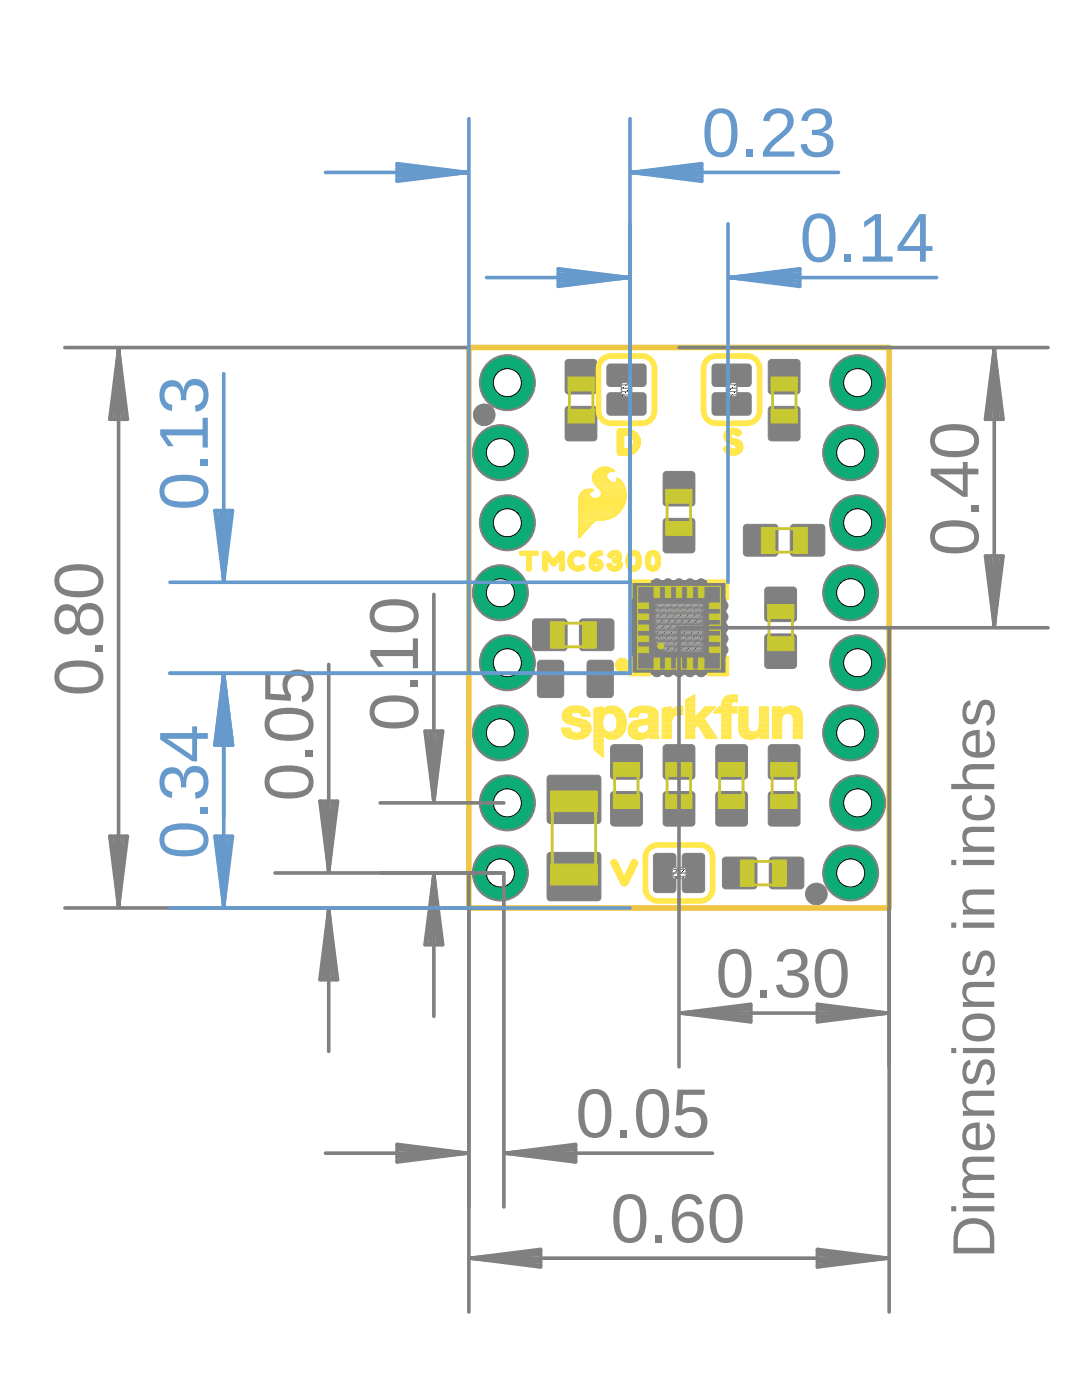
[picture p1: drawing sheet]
<svg xmlns="http://www.w3.org/2000/svg" width="216mm" height="279mm" viewBox="0 0 216 279" stroke-linecap="round" stroke-linejoin="round" font-family="sans-serif">
<defs><g id="words">
<g font-size="13.8" fill="#69c">
<text x="140" y="31.3">0.23</text>
<text x="159.6" y="52.2">0.14</text>
<text x="41.5" y="101.9" transform="rotate(-90 41.5 101.9)">0.13</text>
<text x="41.5" y="171.4" transform="rotate(-90 41.5 171.4)">0.34</text>
</g>
<g font-size="13.8" fill="#808080">
<text x="195.2" y="111" transform="rotate(-90 195.2 111)">0.40</text>
<text x="20.5" y="138.9" transform="rotate(-90 20.5 138.9)">0.80</text>
<text x="83.4" y="145.9" transform="rotate(-90 83.4 145.9)">0.10</text>
<text x="62.4" y="159.9" transform="rotate(-90 62.4 159.9)">0.05</text>
<text x="142.8" y="199">0.30</text>
<text x="114.9" y="227">0.05</text>
<text x="121.8" y="247.9">0.60</text>
</g>
<text font-size="11.9" fill="#808080" x="198.4" y="251.1" transform="rotate(-90 198.4 251.1)">Dimensions in inches</text>
</g></defs>
<g fill="#808080" stroke="#808080" stroke-width=".2">
<path d="M136.3 170.5l.5-.2h3.1a.68 .68 0 0 1 .7 .7v6.5a.68 .68 0 0 1-.7 .6h-3.1a.68 .68 0 0 1-.7-.6v-6.5z" fill-rule="evenodd"/>
<path d="M130.6 170.5l.5-.2h3.1a.68 .68 0 0 1 .7 .7v6.5a.68 .68 0 0 1-.7 .6h-3.1a.68 .68 0 0 1-.7-.6v-6.5z" fill-rule="evenodd"/>
<path d="M153.7 171.3l.5-.3h5.5a.69 .69 0 0 1 .7 .7v5a.69 .69 0 0 1-.7 .7h-5.5a.69 .69 0 0 1-.7-.7v-5z" fill-rule="evenodd"/>
<path d="M144.3 171.3l.5-.3h5.6a.69 .69 0 0 1 .6 .7v5a.69 .69 0 0 1-.6 .7h-5.6a.69 .69 0 0 1-.7-.7v-5z" fill-rule="evenodd"/>
<path d="M121.3 72.8l.5-.2h6.5a.68 .68 0 0 1 .6 .7v3.1a.68 .68 0 0 1-.6 .7h-6.5a.68 .68 0 0 1-.7-.7v-3.1z" fill-rule="evenodd"/>
<path d="M121.3 78.6l.5-.2h6.5a.68 .68 0 0 1 .6 .7v3.1a.68 .68 0 0 1-.6 .7h-6.5a.68 .68 0 0 1-.7-.7v-3.1z" fill-rule="evenodd"/>
<path d="M152.8 117.4l.5-.2h4.9a.69 .69 0 0 1 .7 .6v5.6a.69 .69 0 0 1-.7 .7h-4.9a.69 .69 0 0 1-.7-.7v-5.6z" fill-rule="evenodd"/>
<path d="M152.8 126.7l.5-.2h4.9a.69 .69 0 0 1 .7 .7v5.5a.69 .69 0 0 1-.7 .7h-4.9a.69 .69 0 0 1-.7-.7v-5.5z" fill-rule="evenodd"/>
<path d="M143 158.2l.5-.2h5a.69 .69 0 0 1 .7 .7v5.5a.69 .69 0 0 1-.7 .7h-5a.69 .69 0 0 1-.7-.7v-5.5z" fill-rule="evenodd"/>
<path d="M143 148.8l.5-.2h5a.69 .69 0 0 1 .7 .7v5.5a.69 .69 0 0 1-.7 .7h-5a.69 .69 0 0 1-.7-.7v-5.5z" fill-rule="evenodd"/>
<path d="M157.9 104.9l.5-.3h5.5a.69 .69 0 0 1 .7 .7v5a.69 .69 0 0 1-.7 .7h-5.5a.69 .69 0 0 1-.7-.7v-5z" fill-rule="evenodd"/>
<path d="M148.5 104.9l.5-.3h5.5a.69 .69 0 0 1 .7 .7v5a.69 .69 0 0 1-.7 .7h-5.5a.69 .69 0 0 1-.7-.7v-5z" fill-rule="evenodd"/>
<path d="M132.5 158.2l.5-.2h5a.69 .69 0 0 1 .7 .7v5.5a.69 .69 0 0 1-.7 .7h-5a.69 .69 0 0 1-.7-.7v-5.5z" fill-rule="evenodd"/>
<path d="M132.5 148.8l.5-.2h5a.69 .69 0 0 1 .7 .7v5.5a.69 .69 0 0 1-.7 .7h-5a.69 .69 0 0 1-.7-.7v-5.5z" fill-rule="evenodd"/>
<path d="M153.5 158.2l.5-.2h4.9a.69 .69 0 0 1 .7 .7v5.5a.69 .69 0 0 1-.7 .7h-4.9a.69 .69 0 0 1-.7-.7v-5.5z" fill-rule="evenodd"/>
<path d="M153.5 148.8l.5-.2h4.9a.69 .69 0 0 1 .7 .7v5.5a.69 .69 0 0 1-.7 .7h-4.9a.69 .69 0 0 1-.7-.7v-5.5z" fill-rule="evenodd"/>
<path d="M122 158.2l.5-.2h5a.69 .69 0 0 1 .7 .7v5.5a.69 .69 0 0 1-.7 .7h-5a.69 .69 0 0 1-.7-.7v-5.5z" fill-rule="evenodd"/>
<path d="M122 148.8l.5-.2h5a.69 .69 0 0 1 .7 .7v5.5a.69 .69 0 0 1-.7 .7h-5a.69 .69 0 0 1-.7-.7v-5.5z" fill-rule="evenodd"/>
<path d="M117.3 132l.5-.2h3.9a.71 .71 0 0 1 .7 .7v6a.71 .71 0 0 1-.7 .7h-3.9a.71 .71 0 0 1-.7-.7v-6z" fill-rule="evenodd"/>
<path d="M107.4 132l.5-.2h3.9a.71 .71 0 0 1 .7 .7v6a.71 .71 0 0 1-.7 .7h-3.9a.71 .71 0 0 1-.7-.7v-6z" fill-rule="evenodd"/>
<path d="M115.8 123.7l.5-.2h5.5a.69 .69 0 0 1 .7 .7v5a.69 .69 0 0 1-.7 .7h-5.5a.69 .69 0 0 1-.7-.7v-5z" fill-rule="evenodd"/>
<path d="M106.5 123.7l.4-.2h5.6a.69 .69 0 0 1 .7 .7v5a.69 .69 0 0 1-.7 .7h-5.6a.69 .69 0 0 1-.6-.7v-5z" fill-rule="evenodd"/>
<path d="M132.5 103.6l.5-.2h5a.69 .69 0 0 1 .7 .7v5.6a.69 .69 0 0 1-.7 .6h-5a.69 .69 0 0 1-.7-.6v-5.6z" fill-rule="evenodd"/>
<path d="M132.5 94.3l.5-.2h5a.69 .69 0 0 1 .7 .7v5.5a.69 .69 0 0 1-.7 .7h-5a.69 .69 0 0 1-.7-.7v-5.5z" fill-rule="evenodd"/>
<path d="M142.3 72.8l.4-.2h6.5a.68 .68 0 0 1 .7 .7v3.1a.68 .68 0 0 1-.7 .7h-6.5a.68 .68 0 0 1-.6-.7v-3.1z" fill-rule="evenodd"/>
<path d="M142.3 78.6l.4-.2h6.5a.68 .68 0 0 1 .7 .7v3.1a.68 .68 0 0 1-.7 .7h-6.5a.68 .68 0 0 1-.6-.7v-3.1z" fill-rule="evenodd"/>
<path d="M153.5 71.9l.5-.2h4.9a.69 .69 0 0 1 .7 .7v5.5a.69 .69 0 0 1-.7 .7h-4.9a.69 .69 0 0 1-.7-.7v-5.5z" fill-rule="evenodd"/>
<path d="M153.5 81.3l.5-.2h4.9a.69 .69 0 0 1 .7 .7v5.5a.69 .69 0 0 1-.7 .7h-4.9a.69 .69 0 0 1-.7-.7v-5.5z" fill-rule="evenodd"/>
<path d="M109.3 170.3l.5-.2h9.5a.66 .66 0 0 1 .6 .7v8.3a.66 .66 0 0 1-.6 .7h-9.5a.66 .66 0 0 1-.6-.7v-8.3z" fill-rule="evenodd"/>
<path d="M109.3 154.9l.5-.2h9.5a.66 .66 0 0 1 .6 .7v8.3a.66 .66 0 0 1-.6 .7h-9.5a.66 .66 0 0 1-.6-.7v-8.3z" fill-rule="evenodd"/>
<path d="M113 71.9l.5-.2h4.9a.69 .69 0 0 1 .7 .7v5.5a.69 .69 0 0 1-.7 .7h-4.9a.69 .69 0 0 1-.7-.7v-5.5z" fill-rule="evenodd"/>
<path d="M113 81.3l.5-.2h4.9a.69 .69 0 0 1 .7 .7v5.5a.69 .69 0 0 1-.7 .7h-4.9a.69 .69 0 0 1-.7-.7v-5.5z" fill-rule="evenodd"/>
<path d="M126 124.6l.7-.3h2.2a.97 .97 0 0 1 1 1 .97 .97 0 0 1-1 1h-2.2a.98 .98 0 0 1-.9-.6 .98 .98 0 0 1 .2-1.1z" fill-rule="evenodd"/>
<path d="M126 129l.7-.3h2.2a.97 .97 0 0 1 1 1 .97 .97 0 0 1-1 1h-2.2a.98 .98 0 0 1-.9-.6 .98 .98 0 0 1 .2-1.1z" fill-rule="evenodd"/>
<path d="M126 120.2l.7-.3h2.2a.97 .97 0 0 1 1 1 .97 .97 0 0 1-1 1h-2.2a.98 .98 0 0 1-.9-.7 .98 .98 0 0 1 .2-1z" fill-rule="evenodd"/>
<path d="M126 126.8l.7-.3h2.2a.97 .97 0 0 1 1 1 .97 .97 0 0 1-1 1h-2.2a.98 .98 0 0 1-.9-.6 .98 .98 0 0 1 .2-1.1z" fill-rule="evenodd"/>
<path d="M126 122.4l.7-.3h2.2a.97 .97 0 0 1 1 1 .97 .97 0 0 1-1 1h-2.2a.98 .98 0 0 1-.9-.7 .98 .98 0 0 1 .2-1z" fill-rule="evenodd"/>
<path d="M134.8 131.2a.98 .98 0 0 1 1.1-.2 .98 .98 0 0 1 .6 .9v2.2a.97 .97 0 0 1-1 1 .97 .97 0 0 1-1-1v-2.2z" fill-rule="evenodd"/>
<path d="M139.2 131.2a.98 .98 0 0 1 1.1-.2 .98 .98 0 0 1 .6 .9v2.2a.97 .97 0 0 1-1 1 .97 .97 0 0 1-1-1v-2.2z" fill-rule="evenodd"/>
<path d="M130.4 131.2a.98 .98 0 0 1 1.1-.2 .98 .98 0 0 1 .6 .9v2.2a.97 .97 0 0 1-1 1 .97 .97 0 0 1-1-1v-2.2z" fill-rule="evenodd"/>
<path d="M137 131.2a.98 .98 0 0 1 1.1-.2 .98 .98 0 0 1 .6 .9v2.2a.97 .97 0 0 1-1 1 .97 .97 0 0 1-1-1v-2.2z" fill-rule="evenodd"/>
<path d="M132.6 131.2a.98 .98 0 0 1 1.1-.2 .98 .98 0 0 1 .6 .9v2.2a.97 .97 0 0 1-1 1 .97 .97 0 0 1-1-1v-2.2z" fill-rule="evenodd"/>
<path d="M134.8 115.8a.98 .98 0 0 1 1.1-.2 .98 .98 0 0 1 .6 .9v2.2a.97 .97 0 0 1-1 1 .97 .97 0 0 1-1-1v-2.2z" fill-rule="evenodd"/>
<path d="M130.4 115.8a.98 .98 0 0 1 1.1-.2 .98 .98 0 0 1 .6 .9v2.2a.97 .97 0 0 1-1 1 .97 .97 0 0 1-1-1v-2.2z" fill-rule="evenodd"/>
<path d="M139.2 115.8a.98 .98 0 0 1 1.1-.2 .98 .98 0 0 1 .6 .9v2.2a.97 .97 0 0 1-1 1 .97 .97 0 0 1-1-1v-2.2z" fill-rule="evenodd"/>
<path d="M132.6 115.8a.98 .98 0 0 1 1.1-.2 .98 .98 0 0 1 .6 .9v2.2a.97 .97 0 0 1-1 1 .97 .97 0 0 1-1-1v-2.2z" fill-rule="evenodd"/>
<path d="M137 115.8a.98 .98 0 0 1 1.1-.2 .98 .98 0 0 1 .6 .9v2.2a.97 .97 0 0 1-1 1 .97 .97 0 0 1-1-1v-2.2z" fill-rule="evenodd"/>
<path d="M141.4 124.6l.7-.3h2.2a.97 .97 0 0 1 1 1 .97 .97 0 0 1-1 1h-2.2a.98 .98 0 0 1-.9-.6 .98 .98 0 0 1 .2-1.1z" fill-rule="evenodd"/>
<path d="M141.4 120.2l.7-.3h2.2a.97 .97 0 0 1 1 1 .97 .97 0 0 1-1 1h-2.2a.98 .98 0 0 1-.9-.7 .98 .98 0 0 1 .2-1z" fill-rule="evenodd"/>
<path d="M141.4 129l.7-.3h2.2a.97 .97 0 0 1 1 1 .97 .97 0 0 1-1 1h-2.2a.98 .98 0 0 1-.9-.6 .98 .98 0 0 1 .2-1.1z" fill-rule="evenodd"/>
<path d="M141.4 122.4l.7-.3h2.2a.97 .97 0 0 1 1 1 .97 .97 0 0 1-1 1h-2.2a.98 .98 0 0 1-.9-.7 .98 .98 0 0 1 .2-1z" fill-rule="evenodd"/>
<path d="M141.4 126.8l.7-.3h2.2a.97 .97 0 0 1 1 1 .97 .97 0 0 1-1 1h-2.2a.98 .98 0 0 1-.9-.6 .98 .98 0 0 1 .2-1.1z" fill-rule="evenodd"/>
<circle cx="96.6" cy="82.8" r="2.16"/>
<circle cx="162.9" cy="178.4" r="2.16"/>
<circle cx="169.7" cy="174.2" r="5.6"/>
<circle cx="171.1" cy="160.2" r="5.6"/>
<circle cx="169.7" cy="146.3" r="5.6"/>
<circle cx="171.1" cy="132.3" r="5.6"/>
<circle cx="169.7" cy="118.3" r="5.6"/>
<circle cx="171.1" cy="104.3" r="5.6"/>
<circle cx="169.7" cy="90.3" r="5.6"/>
<circle cx="171.1" cy="76.4" r="5.6"/>
<circle cx="101.2" cy="76.4" r="5.6"/>
<circle cx="99.8" cy="90.3" r="5.6"/>
<circle cx="101.2" cy="104.3" r="5.6"/>
<circle cx="99.8" cy="118.3" r="5.6"/>
<circle cx="101.2" cy="132.3" r="5.6"/>
<circle cx="99.8" cy="146.3" r="5.6"/>
<circle cx="101.2" cy="160.2" r="5.6"/>
<circle cx="99.8" cy="174.2" r="5.6"/>
</g>
<g fill="#808080" stroke="#808080" stroke-width=".2">
<path d="M134.2 174.7l.2-.1h2.2l.3 .4-.3 .3h-2.2l-.3-.3z"/>
<path d="M134.2 173.3l.3-.1 .3 .3v1.5l-.3 .3-.4-.3z"/>
<path d="M134.2 173.3l.2-.1h2.2l.3 .4-.3 .3h-2.2l-.3-.3z"/>
<path d="M136.3 173.3l.3-.1 .3 .3v1.5l-.3 .3-.4-.3z"/>
<path d="M134.2 174.3l.2-.1h2.2l.3 .4-.3 .3h-2.2l-.3-.3z"/>
<path d="M134.2 173.7l.2-.2h2.2l.3 .4-.3 .3h-2.2l-.3-.3z"/>
<path d="M125.4 76.5l.4-.1 .3 .2v2.3l-.3 .3-.4-.3z"/>
<path d="M124 78.6l.2-.1h1.6l.3 .4-.3 .3h-1.6l-.2-.3z"/>
<path d="M124 76.5l.4-.1 .3 .2v2.3l-.3 .3-.4-.3z"/>
<path d="M124 76.5l.2-.1h1.6l.3 .4-.3 .3h-1.6l-.2-.3z"/>
<path d="M124 78.3l.2-.2h1.6l.3 .4-.3 .3h-1.6l-.2-.3z"/>
<path d="M124 77.6l.2-.2h1.6l.3 .5-.3 .2h-1.6l-.2-.2z"/>
<path d="M124 76.9l.2-.1h1.6l.3 .4-.3 .3h-1.6l-.2-.3z"/>
<path d="M146.4 76.5l.4-.1 .2 .2v2.3l-.2 .3-.5-.3z"/>
<path d="M145 78.6l.2-.1h1.6l.2 .4-.2 .3h-1.6l-.3-.3z"/>
<path d="M145 76.5l.4-.1 .2 .2v2.3l-.2 .3-.5-.3z"/>
<path d="M145 76.5l.2-.1h1.6l.2 .4-.2 .3h-1.6l-.3-.3z"/>
<path d="M145 78.3l.2-.2h1.6l.2 .4-.2 .3h-1.6l-.3-.3z"/>
<path d="M145 77.6l.2-.2h1.6l.2 .5-.2 .2h-1.6l-.3-.2z"/>
<path d="M145 76.9l.2-.1h1.6l.2 .4-.2 .3h-1.6l-.3-.3z"/>
<path d="M126.1 115.9h18.7v18.6h-18.7z"/>
<path d="M130.7 128l.2-.1 2 2.1-.2 .1z"/>
<path d="M130.7 120.6h.3l-.1 7.6-.2-.1z"/>
<path d="M130.7 120.6l9.5-.1 .1 .2-9.5 .1z"/>
<path d="M140.1 120.5l.2 .1-.1 9.5-.2-.1z"/>
<path d="M132.6 129.9l7.6-.1 .1 .2-7.6 .1z"/>
<path d="M132.5 129.8l7.7-.1 .1 .2-7.7 .1z"/>
<path d="M132.3 129.5h7.9l.1 .2-8 .1z"/>
<path d="M132 129.3l8.2-.1 .1 .2-8.2 .1z"/>
<path d="M131.8 129.1l8.4-.1 .1 .2-8.5 .1z"/>
<path d="M131.5 128.8l8.7-.1 .1 .2-8.7 .1z"/>
<path d="M131.4 128.5h8.8l.1 .2-8.9 .1z"/>
<path d="M131 128.3l9.2-.1 .1 .2-9.2 .1z"/>
<path d="M130.8 128.1l9.4-.1 .1 .2-9.4 .1z"/>
<path d="M130.7 127.8h9.5l.1 .2h-9.5z"/>
<path d="M130.7 127.6l9.5-.1 .1 .2-9.5 .1z"/>
<path d="M130.7 127.4l9.5-.1 .1 .2-9.5 .1z"/>
<path d="M130.7 127.1l9.5-.1 .1 .2-9.5 .1z"/>
<path d="M130.7 126.9l9.5-.1 .1 .2-9.5 .1z"/>
<path d="M130.7 126.6h9.5l.1 .1-9.5 .1z"/>
<path d="M130.7 126.4l9.5-.1 .1 .2-9.5 .1z"/>
<path d="M130.7 126.2l9.5-.1 .1 .2h-9.5z"/>
<path d="M130.7 125.9l9.5-.1 .1 .2-9.5 .1z"/>
<path d="M130.7 125.7l9.5-.1 .1 .2-9.5 .1z"/>
<path d="M130.7 125.4l9.5-.1 .1 .2-9.5 .1z"/>
<path d="M130.7 125.2l9.5-.1 .1 .2-9.5 .1z"/>
<path d="M130.7 124.9l9.5-.1 .1 .2-9.5 .1z"/>
<path d="M130.7 124.7l9.5-.1 .1 .2-9.5 .1z"/>
<path d="M130.7 124.4h9.5l.1 .1-9.5 .1z"/>
<path d="M130.7 124.2l9.5-.1 .1 .2-9.5 .1z"/>
<path d="M130.7 124l9.5-.1 .1 .2h-9.5z"/>
<path d="M130.7 123.7l9.5-.1 .1 .2-9.5 .1z"/>
<path d="M130.7 123.5l9.5-.1 .1 .2-9.5 .1z"/>
<path d="M130.7 123.2l9.5-.1 .1 .2-9.5 .1z"/>
<path d="M130.7 123l9.5-.1 .1 .2-9.5 .1z"/>
<path d="M130.7 122.7h9.5l.1 .2h-9.5z"/>
<path d="M130.7 122.5l9.5-.1 .1 .2-9.5 .1z"/>
<path d="M130.7 122.3l9.5-.1 .1 .2h-9.5z"/>
<path d="M130.7 122l9.5-.1 .1 .2-9.5 .1z"/>
<path d="M130.7 121.8l9.5-.1 .1 .2-9.5 .1z"/>
<path d="M130.7 121.5l9.5-.1 .1 .2-9.5 .1z"/>
<path d="M130.7 121.3l9.5-.1 .1 .2-9.5 .1z"/>
<path d="M130.7 121l9.5-.1 .1 .2-9.5 .1z"/>
<path d="M130.7 120.8l9.5-.1 .1 .2-9.5 .1z"/>
</g>
<path d="M120.3 71.6l1.2-.5h6.6a2.47 2.47 0 0 1 2.5 2.5v8.4a2.54 2.54 0 0 1-2.5 2.5h-6.2a2.51 2.51 0 0 1-2.5-2.5v-8.4a2.55 2.55 0 0 1 .9-2zM141 71.9l.6-.5 .9-.3h6.6a2.5 2.5 0 0 1 2.5 2.5v8.4a2.54 2.54 0 0 1-2.5 2.5h-6.2a2.54 2.54 0 0 1-2.5-2.5v-8.4l.1-.9zM129.4 169.5l.3-.3a2.49 2.49 0 0 1 1.6-.6h8.4a2.47 2.47 0 0 1 2.5 2.5v6.2a2.54 2.54 0 0 1-2.5 2.5h-8.4a2.54 2.54 0 0 1-2.5-2.5v-6.2a2.47 2.47 0 0 1 .6-1.6z" fill="none" stroke="#ffe74c" stroke-width="1.1"/>
<g fill="none" stroke="#ffe74c" stroke-width=".2">
<path d="M123.2 86.1v4.1M123.2 90.2v.4M123.2 89.5h4.2M123.2 86.9h4.1M123.2 90.2h3.6M123.2 90.2h3.7M123.2 90.1h3.7M123.2 90h3.8M123.2 90h3.9M123.2 89.9h3.9M123.2 89.8h4M123.2 89.7h4"/>
<path d="M123.2 89.7h4.1M123.2 89.6h4.1M123.2 89.5h1.3M123.2 89.4l1.3 .1M123.2 89.4h1.3M123.2 89.3h1.3M123.2 89.3h1.2M123.2 89.2h1.2M123.2 89.1h1.2M123.2 89h1.2M123.2 88.9h1.2M123.2 88.8h1.2"/>
<path d="M123.2 88.7h1.2M123.2 88.6h1.2M123.2 88.5h1.2M123.2 88.4h1.2M123.2 88.3h1.2M123.2 88.2h1.2M123.2 88.1h1.2M123.2 88h1.2M123.2 87.9h1.2M123.2 87.8h1.2M123.2 87.7h1.2M123.2 87.6h1.2"/>
<path d="M123.2 87.5h1.2M123.2 87.4h1.2M123.2 87.3h1.2M123.2 87.2h1.2M123.2 87.1h1.2M123.2 87h1.2M123.2 86.9h1.4M123.2 86.8h4.1M123.2 86.7l4.1 .1M123.2 86.7h4M123.2 86.6h4M123.2 86.5l3.9 .1"/>
<path d="M123.2 86.5h3.9M123.2 86.5h3.8M123.2 86.4h3.8M123.2 86.3h3.7M123.2 86.2l3.7 .1M123.2 86.2h3.6M123.2 86.1h3.5M123.2 86.1h3.4M123.2 90.4h3.4M123.2 90.3h3.5M123.2 86l3.4 .1M123.2 86h3.3"/>
<path d="M123.2 86h3.2M123.2 90.5h3.1M123.2 90.5h3.2M123.2 90.4h3.3M123.2 85.9h3.1M123.2 85.8l3.1 .1M123.2 85.8v.3M123.2 90.6l.2 .2M123.2 90.6h3M123.2 85.8h2.9M123.2 85.8h2.8M123.3 90.6h2.8"/>
<path d="M123.3 90.7h2.7M123.3 85.7h2.6M123.3 90.7h2.6M123.4 90.8h2.3M123.4 85.7h2.2M124.4 89.3l.1 .3M124.4 87v2.3M124.5 87h-1.3M124.5 86.9l-1.3 .1M124.6 86.9l-.2 .1M125.4 86.9l.6 .3M125.4 86.9h2"/>
<path d="M125.5 86.9l1.9 .1M125.6 87h1.8M125.6 85.7l-2.1-.1-.3 .2M125.6 85.7l.4 .1M125.7 87l1.8 .1M125.8 89.5l-.2 .1 .4 1.1M125.8 87.1h1.7M125.8 89.4h1.6M125.9 87.1l1.6 .1M126 89.3h1.5M126 90.7l-.3 .1M126 87.2l.3 .3"/>
<path d="M126 85.8l.6 .3M126 87.2h1.6M126.1 89.2h1.5M126.1 87.3h1.5M126.1 89.1h1.5M126.2 87.4h1.4M126.2 89h1.4M126.2 87.5h1.5M126.3 87.5l.1 .4M126.3 88.9l-.5 .6M126.3 88.9h1.4M126.3 87.5h1.4"/>
<path d="M126.3 87.6h1.4M126.3 87.7h1.4M126.3 88.8h1.4M126.3 88.7h1.4M126.4 87.8h1.3M126.4 88.6h1.3M126.4 87.9l.1 .3M126.4 88.6l-.1 .3M126.4 88.5h1.3M126.4 87.9h1.3M126.4 88.4h1.3M126.4 88.3h1.3"/>
<path d="M126.4 88.1h1.3M126.4 88h1.3M126.5 88.2l-.1 .4M126.5 88.3h1.2M126.5 88.2h1.2M126.5 88.1h1.2M126.6 86.1l.6 .6M126.7 90.3l-.7 .4M127.2 89.8l-.5 .5M127.2 86.7l.2 .3M127.4 89.5h-1.7M127.4 89.5l-.2 .3"/>
<path d="M127.4 87l.2 .2M127.4 89.4l-1.6 .1M127.5 89.3l-1.6 .1M127.5 89.2l-1.5 .1M127.6 89.2h-1.6M127.6 89.1l-.2 .4M127.6 87.2l.1 .4M127.7 88.8l-.1 .3M127.7 87.6v1.2M127.7 88.8h-1.4M144.4 89.7h3.7M144.4 89.6h1.8"/>
<path d="M144.4 89.7l.2 .4M144.4 89.5h1.5M144.4 89.6h1.6M144.5 89.4l1.3 .1M144.5 89.9h3.6M144.5 89.4h1.2M144.5 87.1h1.3M144.5 87l1.3 .1M144.5 87h1.3M144.5 86.9l1.3 .1M144.5 86.9h1.3M144.5 87v.4"/>
<path d="M144.5 89.4l-.1 .3M144.5 87.2h1.4M144.5 87.2h1.3M144.5 87.4h1.6M144.5 87.3h1.5M144.5 87.3h1.4M144.5 86.7h1.5M144.5 86.7v.3M144.5 87.4l.1 .4M144.5 90h3.5M144.6 90h3.4M144.6 89.3h1"/>
<path d="M144.6 87.5l1.9 .1M144.6 87.5h1.7M144.6 89.3h.9M144.6 87.6h2.2M144.6 86.5h3.3M144.6 90.1l.2 .2M144.6 90.1h3.3M144.6 87.7h2.6M144.6 87.7h2.3M144.6 86.4h3.3M144.6 89.2h.9M144.6 87.8h2.6"/>
<path d="M144.6 86.3h3.3M144.6 86.3l-.1 .4M144.6 87.8l.3 .2M144.7 90.1h3.2M144.7 87.8h2.6M144.7 89.2h.7M144.7 86.3h3.2M144.7 90.2h3.2M144.7 89.1h.6M144.7 87.8l2.7 .1M144.7 86.2h3.2M144.7 86.1h3.2"/>
<path d="M144.8 90.2h3M144.8 87.9h2.7M144.8 87.9l2.8 .1M144.8 86.1h3M144.8 90.3h3M144.8 90.3l.7 .4M144.8 90.3h2.9M144.8 88h2.9M144.8 86h2.9M144.9 88l2.8 .1M144.9 86l-.3 .3M144.9 88l.9 .6"/>
<path d="M144.9 89h.3M144.9 86h2.8M144.9 88.1h2.9M145 90.4h2.6M145 85.9h2.6M145 88.1l2.8 .1M145.1 88.2h2.8M145.1 90.5h2.4M145.1 88.2l2.8 .1M145.1 85.8h2.4M145.1 85.8l-.2 .2M145.2 90.5h2.2"/>
<path d="M145.2 88.3h2.8M145.2 85.7h2.2M145.3 90.6h2M145.3 88.3h2.7M145.4 90.6h1.8M145.4 85.7h1.9M145.4 88.4h2.7M145.4 90.7h1.8M145.4 89.1l.3 .3M145.4 89.1h-.6l-.3 .3M145.5 85.6h1.7M145.5 85.6l-.4 .2"/>
<path d="M145.5 90.7h1.5M145.5 88.4h2.6M145.5 88.5h2.6M145.6 85.6h1.4M145.6 90.8h1.3M145.7 85.5h1.1M145.7 88.5h2.4M145.8 86.8l-1.3 .1M145.8 88.6h2.3M145.8 88.6l.7 .1M145.8 86.8h-1.3M145.9 87.2l.3 .3 .7 .1"/>
<path d="M145.9 86.7l-1.4 .1M145.9 86.7h-1.4M146 86.7l-.3 .2 .2 .3M146 88.6h2.1M146 85.5h.4M146.2 85.4l.8 .2M146.2 85.4l-.7 .2M146.2 85.4h.1M146.2 88.7h1.9M146.5 88.8h1.7M146.5 86.7h1.2M146.5 88.7l.3 .2"/>
<path d="M146.6 88.8h1.6M146.6 86.7h1.1M146.7 89.5h1.5M146.7 86.7h1M146.7 88.9h1.5M146.8 89.5h1.4M146.8 86.8h.8M146.8 88.9h1.4M146.8 88.9l.2 .3M146.9 89.4h1.3M146.9 88.9h1.3M146.9 89.3h1.3"/>
<path d="M146.9 89h1.3M146.9 89.1h1.3M146.9 87.6l.3 .2M146.9 86.9h.6M146.9 89.2h1.3M146.9 86.9h.5M147 85.6l.3 .1M147 89.2a.74 .74 0 0 1-1.3 .2M147.2 87.8l.9 .6M147.3 85.7l.3 .2M147.6 85.9l.3 .2M147.8 86.6h-3.3"/>
<path d="M147.8 86.5l-3.3 .1M147.8 90.2l-.2 .2a2.12 2.12 0 0 1-2.1 .3M147.8 86.5h-3.2M147.9 86.4l-.6 .6h-.3l-.7-.4-.3 .1M147.9 86.1v.3M148.1 89.9h-3.6M148.1 89.9l-.3 .3M148.1 88.4l.1 .3M148.1 89.8h-3.6M148.1 89.6h-1.6M148.2 89.6h-1.6M148.2 89.6l-.1 .3"/>
<path d="M148.2 88.7v.5M148.2 89.4l-1.4 .1M148.2 89.2v.4M103.7 110.3v.3M103.7 110.6l.1 .2h3.3l.2-.1M103.7 110.6h3.7M103.7 110.5h3.7M103.7 110.4h3.7M103.7 110.3h3.7M103.7 110.2h3.7M103.7 110.7h3.6M103.7 110.1h3.6"/>
<path d="M103.8 110.1l-.1 .2M103.8 110.1h3.5M103.9 110h3.3M104 110l-.2 .1M105 110.8l.1 .2v2.8M105 110.8h1.1M105 110.9h1M105.1 110.9h.9M105.1 113.8l.5 .2 .3-.1M105.1 113.8h.8M105.1 113.7h.8M105.1 113.6h.9"/>
<path d="M105.1 113.5h.9M105.1 113.4h.9M105.1 113.3h.9M105.1 113.2h.9M105.1 113.1h.9M105.1 113h.9M105.1 112.9h.9M105.1 112.8h.9M105.1 112.7h.9M105.1 112.6h.9M105.1 112.5h.9M105.1 112.4h.9"/>
<path d="M105.1 112.3h.9M105.1 112.2h.9M105.1 112.1h.9M105.1 112h.9M105.1 111.9h.9M105.1 111.8h.9M105.1 111.7h.9M105.1 111.6h.9M105.1 111.5h.9M105.1 111.4h.9M105.1 111.3h.9M105.1 111.2h.9"/>
<path d="M105.1 111.1h.9M105.1 111h.9M105.2 113.8h.7M105.2 113.9h.7M105.3 113.9h.5M105.5 114h.1M106 113.7l-.1 .2M106 113.7h-.9M106.2 110.8h-.2v2.9M107.1 110l.2 .1M107.3 110.1l.1 .3M107.4 110.4l-.1 .3"/>
<path d="M107.4 110.4l-3.7 .1M108.3 110.8h1.4M108.3 113.5h1M108.3 113.4h1M108.3 113.3h1M108.3 113.2h1M108.3 113.1h1M108.3 113h1M108.3 112.9h1M108.3 112.8h1M108.3 112.7h1M108.3 112.6h1"/>
<path d="M108.3 112.5h1M108.3 112.4h1M108.3 112.3h1M108.3 112.2h1M108.3 112.1h1M108.3 112h1M108.3 111.9h1M108.3 111.8h1M108.3 111.7h4.3M108.3 111.6l2 .1M108.3 111.6h2M108.3 111.5h2"/>
<path d="M108.3 111.5h1.9M108.3 111.4l1.9 .1M108.3 111.4h1.9M108.3 111.4h1.8M108.3 111.3h1.8M108.3 111.2h1.7M108.3 111.1h1.7M108.3 111.1h1.6M108.3 111h1.6M108.3 110.9l1.5 .1M108.3 110.9h1.5M108.3 110.7l1.4 .1"/>
<path d="M108.3 110.7h1.3M108.3 110.6l1.3 .1M108.3 110.6h1.3M108.3 110.5l1.2 .1M108.3 110.5h1.2M108.3 110.4l1.2 .1M108.3 110.4h1.1M108.3 110.4v3.1M108.3 113.5l.1 .3M108.4 113.6h.9M108.4 110.4h1M108.4 113.7h.8"/>
<path d="M108.4 110.3h.9M108.4 113.8h.8M108.4 113.8l.2 .1h.6M108.4 110.2h.9M108.4 110.1h.8M108.4 110.1l-.1 .3M108.5 110.1h.6M108.5 113.9h.7M108.5 113.9h.6M108.6 110h.4M108.6 110l-.2 .1M108.7 114h.2"/>
<path d="M108.9 110l.3 .1M109.2 110.1l1.2 1.6 .9-1M109.3 113.7h-.9M109.3 113.7l-.1 .2M109.3 111.8h2.2M109.3 111.8v1.9M109.3 111.8l.8 1M109.4 111.9h2.1M109.4 111.9h2M109.5 112h1.9M109.6 112.1h1.7M109.6 112.2h1.7"/>
<path d="M109.7 112.2h1.5M109.7 112.3h1.5M109.7 112.3h1.4M109.8 112.4h1.3M109.9 112.5h1.1M109.9 112.6h1.1M110 112.6h.9M110 112.7h.9M110 112.7h.8M110.1 112.8h.7M110.1 112.8l.2 .1M110.2 112.9h.5"/>
<path d="M110.4 111.7h2.2M110.5 111.6h2.1M110.6 111.5h2M110.7 111.5h1.9M110.7 111.4h1.9M110.8 111.4h1.8M110.8 111.3h1.8M110.8 112.8l-.5 .1M110.8 112.8l.8-1.1v2M110.8 111.2h1.8M110.9 111.2h1.7M110.9 111.1h1.7"/>
<path d="M111 111.1h1.6M111 111h1.6M111.1 111h1.5M111.1 110.9h1.5M111.2 110.8h1.4M111.3 110.7h1.3M111.4 110.6h1.2M111.4 110.5h1.2M111.5 110.5h1.1M111.5 110.4h1.1M111.6 110.4h1M111.6 110.3h.9"/>
<path d="M111.6 113.7h.9M111.6 113.6h1M111.6 113.5h1M111.6 113.4h1M111.6 113.3h1M111.6 113.2h1M111.6 113.1h1M111.6 113h1M111.6 112.9h1M111.6 112.8h1M111.6 112.7h1M111.6 112.6h1"/>
<path d="M111.6 112.5h1M111.6 112.4h1M111.6 112.3h1M111.6 112.2h1M111.6 112.1h1M111.6 112h1M111.6 111.9h1M111.6 111.8h1M111.6 113.7l.1 .2M111.7 110.3h.8M111.7 113.7h.8M111.7 110.2h.8"/>
<path d="M111.7 113.8h.8M111.7 110.1h.8M111.7 110.1l-.4 .6M111.7 113.9h.3M111.8 113.9h.6M111.8 110.1h.6M111.9 113.9h.5M112 110h.4M112 110l-.3 .1M112.4 110l.1 .2M112.5 113.8l-.2 .1M112.5 110.2l.1 .2"/>
<path d="M112.6 111.7h-4.3M112.6 113.6l-.1 .2M112.6 110.4v3.2M113.3 112.1h1M113.3 112h1M113.3 111.9h1M113.3 111.8h1M113.3 111.7h1M113.3 111.7v.4M113.3 112.1l.1 .2M113.4 112.2h.9M113.4 112.3h1"/>
<path d="M113.4 111.5h1M113.4 111.5l-.1 .2M113.4 112.3l.1 .3M113.4 112.4l1 .1M113.4 112.4h1M113.4 112.6h1.1M113.4 112.5h1.1M113.4 112.5h1M113.4 111.4h1M113.5 111.2h1M113.5 111.2l-.1 .3M113.5 112.6l.1 .2"/>
<path d="M113.5 112.7h1.1M113.5 112.6h1.1M113.5 112.7l1.1 .1M113.5 112.8l1.3 .1M113.5 112.8h1.2M113.6 111h1.3M113.6 111l-.1 .2M113.6 112.8l.1 .3M113.6 112.9h1.2M113.6 112.9h1.4M113.6 113h3M113.6 113l3 .1"/>
<path d="M113.6 110.8h3M113.7 113.1l3 .1M113.7 113.1h2.9M113.7 113.1l.1 .2M113.7 110.8h2.9M113.7 113.2h3M113.8 110.7h2.9M113.8 113.3h2.9M113.8 110.6h2.9M113.8 113.3l.5 .4M113.9 113.4h2.8M113.9 110.6h2.8"/>
<path d="M113.9 110.5l-.3 .5M113.9 110.5h2.8M114 110.5h2.7M114 113.4h2.6M114 113.5h2.6M114 110.4h2.6M114.1 113.5h2.5M114.1 110.4h2.4M114.1 110.4l-.2 .1M114.2 113.6h2.3M114.2 110.3h2.3M114.3 110.3h2.1"/>
<path d="M114.3 113.7h2.1M114.3 112v.2M114.3 113.7l.5 .2M114.3 110.2h2.1M114.3 112.2l.1 .3M114.3 111.7v.3M114.4 111.6h-1M114.4 111.4l-.1 .3M114.4 111.4h-1M114.4 112.5l.2 .2M114.5 110.1h1.7M114.5 113.7h1.7"/>
<path d="M114.5 111.3h-1.1M114.6 113.8h1.6M114.6 111.2h-1.1M114.6 111.2l-.2 .2M114.6 112.7l.2 .2M114.6 111.1h-1.1M114.7 110h1.4M114.7 113.8h1.3M114.7 111.1h-1.2M114.8 110h1M114.8 113.9h1.1M114.8 111h-1.3"/>
<path d="M114.8 112.9l.3 .1M114.8 111l-.2 .2M114.8 113.9l.5 .1 .6-.1M114.9 110l-.8 .4M115 113.9h.7M115 110.9l-1.4 .1M115 110.9l-.2 .1M115.2 110h.8l.7 .5M115.2 114h.2M115.3 109.9h.3M115.6 110.9l.3 .1M115.7 110.9h.8"/>
<path d="M115.8 112.9h.7M115.8 111h.7M115.9 112.9h.6M115.9 111h.6M115.9 112.9l-.2 .1M116 111.1h.4M116.1 112.8h.3M116.1 111.1h.3M116.1 112.8h.3l.1 .1M116.1 112.7l-.2 .2M116.2 113.8l-.3 .1M116.4 113.7l-.2 .1"/>
<path d="M116.5 111l-.2 .2-.4-.2M116.5 112.9l.2 .3M116.6 110.9h-3M116.6 113.5l-.2 .2M116.7 110.7l-3 .1M116.7 110.7l-.2 .3M116.7 110.5v.2M116.7 113.2l-.1 .3M117.6 112.7h1M117.6 112.6h1M117.6 112.5h1M117.6 112.4h2.6"/>
<path d="M117.6 112.3h2.6M117.6 112.2h2.6M117.6 112.2h2.5M117.6 112.1h2.5M117.6 112l2.5 .1M117.6 112h2.4M117.6 112.1v.6M117.6 112.7v.2M117.6 112.8h1M117.6 111.9l2.4 .1M117.6 111.9h2.4M117.6 112.9h1"/>
<path d="M117.6 111.8l2.3 .1M117.6 111.8h2.2M117.6 113h1M117.6 111.7l2.2 .1M117.6 111.8v.3M117.6 112.9l.2 .3M117.7 113l.9 .1M117.7 111.7h1.9M117.7 111.6l1.8 .1M117.7 111.6h.9M117.7 113.1h1.1M117.7 111.5h1"/>
<path d="M117.7 111.5l-.1 .3M117.7 113.2h2.5M117.7 111.4h1.1M117.8 111.2h1.1M117.8 111.2l-.1 .3M117.8 113.2l.1 .2M117.8 113.3h2.3M117.8 113.4h2.3M117.9 113.4h2.1M117.9 113.4l.1 .3M117.9 113.5h2.1M117.9 111h1.4"/>
<path d="M118 113.6h1.9M118 110.8h2.1M118 113.7h1.8M118 110.8l-.2 .4M118 113.7l.2 .1M118.1 110.7h2M118.2 110.6h1.9M118.2 113.7h1.5M118.2 110.6l-.2 .2M118.2 113.8h1.5M118.2 113.8l.3 .1M118.3 110.5h1.9"/>
<path d="M118.3 113.8h1.3M118.4 110.4h1.8M118.4 110.4l-.2 .2M118.5 113.9h1M118.5 110.4h1.7M118.6 110.3h1.6M118.6 112.8v.3M118.6 112.6v.2M118.6 113.9h.8M118.6 111.6l.3 .8M118.6 113.1h.6M118.6 110.3l-.2 .1"/>
<path d="M118.7 110.2h1.5M118.7 112.5h-1.1M118.7 111.4l-1 .1M118.7 111.4h-1M118.8 111.6h.5M118.8 112.4l-1.2 .1M118.8 111.3h-1.1M118.9 110.1h1.2M118.9 112.4l.4 .2v.3M118.9 112.4l-.3 .2M118.9 111.2l-.3 .4M118.9 110.1l-.3 .2"/>
<path d="M118.9 111.6h-.3M118.9 114h.3M118.9 111.2h-1.1M119 112.4h1.2M119 111.1h-1.2M119.1 110h.9M119.1 113.1h1.1M119.1 111.1h-1.2M119.1 111.1l-.2 .1M119.2 112.5h1M119.2 111.6l.8 .3M119.2 113h1.1"/>
<path d="M119.2 111h-1.3M119.3 110h.6M119.3 112.9h1M119.3 112.6h1M119.3 112.8h1M119.3 112.7h1M119.3 112.9l-.1 .2M119.4 110l-.5 .1M119.5 110.9l-1.6 .1M119.6 110.9l-.5 .2M119.6 113.8l-.5 .2-.6-.1M119.7 110l.5 .2"/>
<path d="M119.8 113.7l-.2 .1M120 111.9l.1 .2M120 110.8h-2M120.1 110.7l-.1 .2h-2M120.1 110.7l-2.1 .1M120.1 112.1l.1 .3M120.1 110.6l-2 .1M120.2 113.2h-2.4M120.2 110.5l-2 .1M120.2 110.5l-.1 .2M120.2 110.2v.3M120.2 113.2l-.4 .5"/>
<path d="M120.2 113.1h-2.5M120.2 112.4l.1 .2M120.3 113l-1.1 .1M120.3 113l-.1 .2M120.3 112.6v.4M121.2 113h1.2M121.2 112.9h1.1M121.2 112.9h1M121.2 112.8h.9M121.2 112.7h.9M121.2 112.7v.2M121.2 112.9l.1 .3"/>
<path d="M121.2 113l2.9 .1M121.2 112.6h.8M121.2 113.1h2.8M121.2 113.1h2.9M121.2 112.5h.8M121.3 113.2h2.7M121.3 112.5h.6M121.3 112.5h.6l.1 .1M121.3 112.5l-.1 .2M121.3 113.2l.1 .2M121.3 113.3h2.6M121.3 110.8h2.7"/>
<path d="M121.3 110.9h1.1M121.3 110.7l2.7 .1M121.3 110.7h2.6M121.3 110.7v.2M121.3 110.9l.1 .3M121.3 111h1M121.4 113.4h2.5M121.4 110.6h2.5M121.4 113.4h2.4M121.4 111.2l.3 .2 .5-.2M121.4 111.2h.8M121.4 113.4l.2 .3"/>
<path d="M121.5 113.5h2.3M121.5 110.5h2.3M121.5 113.5h2.2M121.5 110.5l-.2 .2M121.5 111.2h.6M121.5 113.6h2.2M121.5 110.4h2.3M121.6 111.3h.4M121.6 113.6h2.1M121.6 113.7h2M121.6 110.4h2.1M121.6 113.7l.2 .1"/>
<path d="M121.6 110.3h2.1M121.7 110.3h1.9M121.7 110.3l-.2 .2M121.8 110.2h1.8M121.8 113.7h1.7M121.8 113.8h1.7M121.8 113.8l.8 .2 .6-.1M121.9 110.1h1.6M121.9 110.1l.5-.2h.9l.5 .6M121.9 110.1l-.2 .2M122 113.8h1.3M122 110h1.4"/>
<path d="M122 112.6l.2 .3M122.1 113.9h1.1M122.1 110h1.3M122.2 112.9l.2 .1M122.2 111.1h-.8M122.2 111.7l.1 .4M122.2 111.9h1.5M122.2 111.8h1.5M122.2 111.7h1.6M122.2 113.9h.9M122.2 112l1.7 .1M122.2 112h1.6"/>
<path d="M122.2 111.9l1.6 .1M122.3 112.1h1.7M122.3 112.1h1.6M122.3 112.1l.1 .2M122.3 111.5h1.6M122.3 111h-.9M122.3 112.2h1.7M122.3 109.9h1M122.3 111.5l-.1 .2M122.3 112.3h1.8M122.4 112.3h1.7M122.4 113h.6"/>
<path d="M122.5 111.4h1.5M122.5 110.9h-1.2M122.5 111.4l-.2 .1M122.5 114h.3M122.5 110.8l-.3 .4M122.8 111.4h1.2M122.8 111.4h-.3M122.9 111.3h1.1M122.9 110.8l.2 .2M122.9 110.9h1.1M122.9 112.3l.2 .2-.1 .5M123 112.4h1.1"/>
<path d="M123 110.9h1M123 112.9h1.1M123 112.4l1.1 .1M123 111h1M123.1 112.9h1M123.1 111.2h.9M123.1 111.1h.9M123.1 111h.9M123.1 111v.2M123.1 111.2l-.3 .2M123.1 112.5h1M123.1 112.8h1"/>
<path d="M123.1 112.7h1M123.1 112.6h1M123.5 113.8l-.3 .1M123.7 113.6l-.2 .2M123.7 111.9l.3 .2M123.7 111.7v.2M123.8 111.7h-1.6M123.8 111.6l-1.6 .1M123.8 113.4l-.1 .2M123.8 110.5l.2 .3M123.9 111.6h-1.6M123.9 111.6l-.2 .1"/>
<path d="M124 111.5h-1.7M124 111.4l-1.7 .1M124 110.8h-2.7M124 112.1l.1 .2M124 110.8v.2M124 113.2l-.2 .2M124 111.4l-.1 .2M124 111v.4M124.1 112.3v.3M124.1 113h-1.1M124.1 112.9l-.1 .3M124.1 112.6v.3"/>
<path d="M124.9 112.2h1M124.9 112.1h1M124.9 112h1M124.9 111.9h1M124.9 111.8h1M124.9 111.7h1M124.9 111.6h1M124.9 111.6v.6M124.9 112.2l.2 .6M125 112.3h1M125 111.6h.9M125 111.5h.9"/>
<path d="M125 112.4l1 .1M125 112.4h1M125 112.6h1M125 112.5h1M125 111.4h1M125 112.7h1M125 111.2h1M125.1 112.7l1 .1M125.1 112.8l1.1 .1M125.1 112.8h1M125.1 111h1M125.1 111.1l-.2 .5"/>
<path d="M125.1 112.8v.3M125.1 113h2.7M125.1 112.9h1.2M125.1 112.9h1.1M125.1 111h1.1M125.1 113.1l.2 .2M125.1 113.1h2.6M125.2 113.1h2.5M125.2 110.8h2.6M125.2 110.8l-.1 .3M125.2 113.2h2.5M125.2 110.7h2.5"/>
<path d="M125.2 113.3h2.5M125.3 110.6h2.4M125.3 113.3h2.3M125.3 113.3l.1 .3 .5 .2M125.3 110.5l2.3 .1M125.3 110.5h2.3M125.3 113.5h2.2M125.3 113.4h2.2M125.3 110.4l2.3 .1M125.4 113.5h2.1M125.4 110.4h2.2M125.4 110.4h2.1"/>
<path d="M125.4 110.4l-.2 .4M125.4 113.6h2M125.4 110.3h2.1M125.5 110.3h1.9M125.5 110.2h1.9M125.5 113.6h1.8M125.5 113.7h1.8M125.6 110.1h1.7M125.7 113.7h1.5M125.7 110.1h1.5M125.8 113.8h1.4M125.8 110h1.3"/>
<path d="M125.9 113.8h1.2M125.9 110h1.1M125.9 112.2l.1 .4M125.9 111.5v.7M126 111.4l-1 .1M126 111.4h-1M126 113.9h1M126 112.6l.3 .3M126 111.3h-1M126 113.9h.9M126 111.2l-.1 .3M126.1 111.1h-1"/>
<path d="M126.1 109.9h.8M126.2 110.9l-1.1 .1M126.3 114h.3M126.3 110.9h-1.2M126.3 109.9h.6M126.3 112.9l.1 .1M126.3 109.9l-.8 .3-.1 .2M126.3 110.8l-.3 .4M126.6 110.8l.3 .3M126.6 110.9h1.2M126.7 112.9l-.2 .1M126.7 110.9h1.1"/>
<path d="M126.8 112.9h1M126.8 111h1M126.9 112.8h.9M126.9 111.1h.9M126.9 112.8l-.2 .1M126.9 111.1v.3M126.9 109.9l.5 .3M126.9 112.7h.9M126.9 112.7h1M126.9 111.2h1M126.9 111.1h1M126.9 112.6h1"/>
<path d="M126.9 111.3h1M126.9 112.5h1M126.9 112.4h1M126.9 111.4l1 .1M126.9 111.4h1M126.9 111.4v1.1M126.9 112.5v.3M127 112.4h.9M127 112.3h.9M127 111.6h.9M127 111.5h.9M127 112.2h1"/>
<path d="M127 112.1h1M127 111.7h.9M127 112h1M127 111.9h1M127 111.8h1M127 111.8h.9M127.2 113.8l-.8 .2-.5-.2M127.4 110.2l.2 .2M127.6 110.4l.1 .2M127.6 113.4l-.4 .4M127.6 113.4h-2.3M127.7 113.2l-.1 .2"/>
<path d="M127.7 110.6l.1 .3M127.8 113l-2.7 .1M127.8 110.8h-2.6M127.8 112.9h-1.1M127.8 112.9l-.1 .3M127.8 110.9l.1 .3M127.9 112.7l-.1 .2M127.9 111.2v.3M127.9 111.2l-1 .2M127.9 111.2h.1M127.9 112.5h-1M127.9 112.3v.4"/>
<path d="M127.9 111.7l.1 .3M127.9 111.5v.2M128 112l-.1 .3M128.8 112.2h1M128.8 112.1h1M128.8 112h1M128.8 111.9h1M128.8 111.8h1M128.8 111.7h1M128.8 111.6h1M128.8 111.6v.6M128.8 112.2l.1 .6"/>
<path d="M128.8 112.3h1M128.8 111.5h1M128.8 112.4h1M128.8 111.4h1M128.9 112.6h.9M128.9 112.5h.9M128.9 111.4h.9M128.9 112.7h.9M128.9 111.2h.9M128.9 112.7h1M128.9 111.1h1M128.9 112.8l1 .1"/>
<path d="M128.9 112.8h1M128.9 111h1M128.9 111.1l-.1 .5M128.9 112.8l.1 .3M128.9 113h2.7M128.9 112.9h1.2M128.9 112.9h1.1M129 110.8h2.6M129 110.8l-.1 .3M129 113.1l.1 .2M129 113.1h2.6M129 110.7h2.6"/>
<path d="M129 113.2h2.5M129 113.2h2.6M129 110.7h2.5M129.1 113.3h2.4M129.1 110.6h2.4M129.1 110.6l-.1 .2M129.1 113.3l.6 .5M129.1 113.4h2.4M129.1 110.5h2.3M129.2 113.4h2.2M129.2 110.5h2.2M129.2 113.5h2.2"/>
<path d="M129.2 110.4h2.2M129.2 113.5h2.1M129.2 110.4h2.1M129.2 110.4l-.1 .2M129.3 113.6h2M129.3 110.3h2M129.3 110.3h1.9M129.3 110.2h1.9M129.3 113.6h1.9M129.3 110.2l-.1 .2M129.4 113.7h1.8M129.5 110.1h1.6"/>
<path d="M129.5 113.7h1.6M129.6 113.8h1.5M129.6 110h1.4M129.7 113.8h1.2M129.7 113.8l.5 .2 .6-.1M129.8 112.2v.4M129.8 111.8v.4M129.8 110h1.1M129.8 112.6l.3 .3M129.8 111.5v.3M129.8 113.9h1M129.8 111.3h-.9"/>
<path d="M129.9 111.2h-1M129.9 111.2l-.1 .3M129.9 111.1h-1M129.9 113.9h.8M129.9 111h-1M130 109.9h.8M130 110.9l-1.1 .1M130.1 112.9l.2 .1M130.1 114h.3M130.1 110.9h-1.2M130.1 109.9h.6M130.2 110.8l-.3 .4"/>
<path d="M130.4 110.8l.3 .3M130.5 110.9h1.1M130.6 110.9l1 .1M130.6 112.9h1.1M130.6 111h1M130.6 111h1.1M130.7 112.8h1M130.7 111.1h1M130.7 112.8l-.4 .2M130.7 111.1l.1 .3M130.7 112.7h1M130.7 112.6h1"/>
<path d="M130.7 109.9l.7 .5M130.7 109.9h-.3l-1.1 .3M130.7 111.3h1M130.7 111.2h1M130.8 112.5h.9M130.8 112.4h1M130.8 111.4l1 .1M130.8 111.4h1M130.8 111.4l.1 .3M130.8 112.5l-.1 .3M130.8 112.3h1M130.8 111.6h1"/>
<path d="M130.8 111.5h1M130.8 112.2h1M130.8 112.1h1M130.8 111.7h1M130.9 112.1h.9M130.9 112h.9M130.9 111.9h.9M130.9 111.8h.9M130.9 111.7v.4M130.9 112.1l-.1 .4M131.1 113.8l-.3 .1M131.4 110.4l.1 .2"/>
<path d="M131.4 113.4l-.3 .4M131.5 110.6l.2 .6M131.6 113l-2.6 .1M131.7 112.9h-1.1M131.7 111.2h-1M131.7 112.7l-.3 .7M131.7 111.2l.1 .3M131.7 111.2l-.9 .2M131.7 111.2h.1M131.8 112.5h-1M131.8 112.3l-.1 .4M131.8 111.5v.8"/>
<path d="M121.9 172.1l.1 .3M121.9 172.1h1.4M121.9 172.1h1.3M121.9 172h1.3M121.9 172.2h1.4M121.9 172.3h1.4M121.9 172h1.2M122 172.3h1.3M122 172.4l2 4M122 172.4h1.4M122 171.9h1.1M122 172.5h1.4"/>
<path d="M122 171.8h1M122.1 172.6h1.3M122.1 171.8h.9M122.1 172.7h1.4M122.1 172.6h1.4M122.2 172.8h1.3M122.2 171.7h.8M122.2 172.9h1.4M122.3 173h1.3M122.3 171.7h.6M122.3 173.1h1.4M122.3 173.1l1.4 .1"/>
<path d="M122.3 171.6h.6M122.4 173.2h1.3M122.4 173.2l1.3 .1M122.4 173.3h1.4M122.4 173.3l1.4 .1M122.4 171.6h.4M122.5 173.4h1.3M122.5 173.4l1.3 .1M122.5 173.5h1.3M122.5 173.5h1.4M122.6 173.6h1.3M122.6 173.6l1.3 .1"/>
<path d="M122.6 173.7h1.3M122.6 173.7h1.4M122.7 173.8h1.3M122.7 173.9h1.3M122.8 174h1.3M122.8 174.1h1.3M122.8 174.1l1.3 .1M122.9 174.2h1.2M122.9 174.2h1.3M122.9 174.3h1.3M122.9 174.3l1.3 .1M123 174.4h1.2"/>
<path d="M123 174.5h1.3M123.1 174.6h1.2M123.1 174.7h1.3M123.1 174.8h1.3M123.2 172l-.5-.5-.7 .3-.1 .3M123.2 174.8h1.2M123.2 174.9h1.2M123.2 174.9l1.3 .1M123.3 175h2.6M123.3 175.2h2.6M123.4 175.3h2.4M123.5 175.4h2.2"/>
<path d="M123.5 175.5h2.2M123.5 175.6h2.1M123.6 175.7h2M123.7 175.8h1.8M123.7 175.9h1.8M123.7 176h1.8M123.8 176h1.6M123.8 176.1h1.6M123.8 176.2h1.5M123.9 176.2h1.4M123.9 176.3h1.4M124 176.4h1.2"/>
<path d="M124 176.4l.2 .3M124 176.5h1.2M124.1 176.5h1M124.1 176.6h1M124.1 176.6h.9M124.2 176.7h.6M124.2 176.7h.7M124.4 176.8h.3M124.6 174.8h1.4M124.7 174.7h1.3M124.7 174.7h1.4M124.8 174.6h1.3"/>
<path d="M124.8 174.4h1.4M124.9 174.3h1.4M124.9 174.2h1.4M125 174.1h1.4M125.1 174h1.3M125.1 176.5l-.3 .2M125.1 173.9h1.4M125.2 173.7h1.3M125.2 173.6h1.4M125.2 176.3l-1.3 .1M125.3 173.5h1.3M125.3 176.2l-.2 .3"/>
<path d="M125.3 173.3h1.4M125.4 173.3h1.3M125.4 176.1h-1.6M125.4 173.2h1.4M125.5 173h1.4M125.5 175.8h-1.8M125.6 172.9h1.3M125.6 175.6h-2M125.6 172.8h1.4M125.7 175.5h-2.2M125.7 172.6h1.4M125.7 172.5h1.4"/>
<path d="M125.8 172.5h1.3M125.8 175.3h-2.4M125.8 172.4h1.3M125.8 172.4h1.4M125.8 175.2l-2.4 .1M125.8 175.2h-2.4M125.8 172.3h1.4M125.9 175.1h-2.6M125.9 172.2h1.4M125.9 172.1h1.3M126 174.9l-1.4 .1M126 172h1.2"/>
<path d="M126 174.9h-1.4M126 174.8h-1.3M126 171.9h1.1M126.1 171.8h.9M126.1 174.6h-1.4M126.1 171.7h.9M126.2 171.7h.7M126.2 171.6l.3-.1 .6 .4M126.2 171.6l-1.6 3.4-1.4-3M126.2 174.5h-1.4M126.2 171.6h.6M126.2 174.4l-1.4 .1"/>
<path d="M126.2 174.3l-1.3 .1M126.3 174.2l-1.4 .1M126.3 174.1l-1.3 .1M126.3 171.6h.3M126.4 174h-1.4M126.5 173.9h-1.4M126.5 173.8h-1.4M126.6 173.7h-1.4M126.6 173.5h-1.4M126.7 173.4l-1.4 .1M126.7 173.4h-1.4M126.8 173.2l-1.4 .1"/>
<path d="M126.8 173.1l-1.4 .1M126.9 173.1h-1.4M126.9 173l-1.4 .1M126.9 173h-1.4M127 172.8l-1.4 .1M127 172.8h-1.4M127 172.7h-1.4M127.1 172.6l-1.8 3.6M127.1 171.9l.2 .3M127.3 172.2l-1.4 .1M127.3 172.2l-.2 .4"/>
</g>
<g fill="none" stroke="#ffe74c" stroke-width=".3">
<path d="M136.9 139.7l1.7-1v4.6l2.1-2.2h2l-2.3 2.3 2.6 3.9h-2.1l-1.7-2.8-.6 .7v2.1h-1.7zM136.9 139.8h1.7M137.1 139.6h1.5M137.5 139.3h1.1M138 139.1h.6M138.4 138.8h.2M144.2 139.8h2.9M144.4 139.6h2.7M144.4 139.6l-.3 .6v.9M144.4 139.6a2.7 2.7 0 0 1 2.7-.8v1.2h-.8l-.4 .3M144.6 139.3h2.5M144.8 139.1h2.3"/>
<path d="M145.5 138.8h1.6M112.1 145.5h1.7M112.2 145.8h1.7M112.2 143h2M112.3 146h1.7M112.3 142.8h1.7M112.3 143.3l.1 .4 .8 .6M112.3 143.3h2.4M112.3 142.5h1.7M112.4 146.3h2.1M112.4 143.5h3.4M112.4 142.3h1.7"/>
<path d="M112.5 142h5M112.5 146.5h5M112.6 143.8h4M112.6 141.8h4.7M112.7 146.7h4.6M112.8 144h4.4M112.9 141.6h4.1M113.1 147h3.9M113.2 144.3l1.5 .4a1.7 1.7 0 0 1 1.4 .7l.1 .4M113.2 144.3h4.3M113.2 141.3h3.5M113.6 147.3h2.9"/>
<path d="M113.8 141.1h2.3M113.9 145.8l-.2-.5h-1.6a1.85 1.85 0 0 0 .9 1.7M113.9 145.8a1.35 1.35 0 0 0 2.3 0M114 144.5h3.7M114.1 143l2.5 .8M114.7 142.1a.59 .59 0 0 0-.6 .2 .59 .59 0 0 0 0 .7M115 144.8h2.8M115.1 142.1l.6 .1 .3 .3M115.6 146.3h2M115.8 145h2.1M115.8 142.3h1.8M116 142.5l.1 .4h1.6a2.48 2.48 0 0 0-3.3-1.9 2.01 2.01 0 0 0-2.1 2.3"/>
<path d="M116 146h1.8M116 142.5h1.6M116.1 145.3h1.8M116.1 142.8h1.6M116.2 145.8h1.7M116.2 145.5h1.7M116.6 143.8a1.85 1.85 0 0 1 1.3 2 1.85 1.85 0 0 1-1.8 1.6 4.1 4.1 0 0 1-3.1-.4M118.6 142h5.7M118.6 147.5h1.7M118.6 147.3h1.7M118.6 147h1.7M118.6 146.7h1.7"/>
<path d="M118.6 146.5h5.6M118.6 146.3h5.8M118.6 146h2.4M118.6 145.8h2.1M118.6 145.5h1.9M118.6 145.3h1.8M118.6 145h1.7M118.6 144.8h1.6M118.6 144.5h1.6M118.6 144.3h1.6M118.6 144h1.6M118.6 143.8h1.6"/>
<path d="M118.6 143.5h1.7M118.6 143.3h1.8M118.6 143h1.8M118.6 142.8h2M118.6 142.5h2.2M118.6 142.3h2.7M118.6 141.8h1.6M118.6 141.6h1.6M118.6 149.5l.2 .2M118.6 149.5h1.7M118.6 149.2h1.7M118.6 149h1.7"/>
<path d="M118.6 148.7h1.7M118.6 148.5h1.7M118.6 148.3h1.7M118.6 148h1.7M118.6 147.7h1.7M118.8 149.7h1.5M119 141.3h1.2M119.1 150h1.2M119.4 150.2h.9M119.6 150.5h.7M119.9 150.7h.4M120.2 151h.1"/>
<path d="M120.3 141.8h3.8M120.5 146.7h3.5M120.5 141.6h3.3M120.5 146.8l-.2-.2v4.4l-1.5-1.3M120.5 146.8l.6 .5M120.7 147h3M120.8 141.3h2.7M121.1 147.3h2.2M121.3 141.1h1.6M121.3 141.1l-.7 .4-.4 .4v-.8l-1.6 .3v8.1M121.3 141.1a2.73 2.73 0 0 1 3.5 1.9M122.1 142.3h2.3"/>
<path d="M122.4 146h2.1M122.6 142.5h2M122.7 145.8h1.9M122.8 142.8h1.9M122.9 145.5h1.8M122.9 143h1.9M123 145.3h1.8M123 143.3h1.8M123 145.3l1.5 .7M123 145.3l-.6 .7M123.1 145h1.7M123.1 143.5h1.8"/>
<path d="M123.1 143.5a1.47 1.47 0 0 0-1.6-1.2 1.47 1.47 0 0 0-1.3 1.6 1.96 1.96 0 0 0 1.1 2.3l1.1-.2M123.1 143.5l.1 .7M123.1 144.8h1.7M123.1 143.8h1.8M123.2 144.5h1.7M123.2 144h1.7M123.2 144.3h1.7M123.2 144.2l-.2 1.1M123.2 144.2l1.7 .1M124.2 146.5a2.52 2.52 0 0 1-3.1 .8M124.5 146l-.3 .5M124.8 143l.1 1.3"/>
<path d="M124.9 144.3l-.1 1.2-.3 .5M125.4 145.8h1.7M125.4 146h1.8M125.4 145.5h1.7M125.5 145.3h1.6M125.5 146.3h2M125.5 145h1.8M125.6 146.5h5.7M125.6 144.8h2.1M125.6 142.8h1.7M125.7 142.5l-.1 .5h1.7a1.21 1.21 0 0 1 .9-.9 1.21 1.21 0 0 1 1.3 .5 .75 .75 0 0 1-.9 1M125.7 142.5h1.7"/>
<path d="M125.7 146.7h5.6M125.8 142.3h1.8M125.8 144.5h3.2M125.9 142h5.2M125.9 147h3.4M126 144.3h5.3M126.1 141.8h4.9M126.3 147.3h2.6M126.4 141.6h4.3M126.4 144a1.84 1.84 0 0 0-1 2.2 1.84 1.84 0 0 0 1.9 1.3M126.4 144h4.9M126.7 141.3h3.7"/>
<path d="M127.1 145.3v.5M127.1 145.8l.1 .2M127.2 147.5h.5M127.2 146l.3 .2M127.4 141.1h2.3M127.5 143.8h3.8M127.5 143.8l.3 .9M127.5 143.8l-1.1 .2M127.8 144.7l-.4 .2-.3 .4M128.6 143.6l-1.1 .2M128.6 143.6l.2 .9-1 .2M128.7 146.3h2.6"/>
<path d="M129 143.5h2.3M129 144.5l.5-.2v.8l-.2 .7M129.2 146h2.1M129.3 142.3h1.9M129.3 145.8a1.31 1.31 0 0 1-1.7 .5l-.1-.1M129.3 145.8h2M129.4 143.3h1.9M129.5 145.5h1.8M129.5 142.5h1.7M129.5 145.3h1.8M129.5 143h1.8M129.5 145h1.8"/>
<path d="M129.5 144.8h1.8M129.5 144.5h1.8M129.5 142.8h1.8M129.6 147h1.7M129.7 141.1a3.4 3.4 0 0 0-3.9 1.1l-.1 .3M129.7 141.1l.8 .3 .5 .4M129.7 147.3h1.7M131 141.8l.3 .9v4.1M131.3 146.8l.1 .5h-1.7l-.1-.6-.8 .6-1.1 .2M131.4 147v.1M131.4 147.2h.1M132.2 142h1.6"/>
<path d="M132.2 147.3h1.7M132.2 147h1.7M132.2 146.7h1.7M132.2 146.5h1.7M132.2 146.3h1.7M132.2 146h1.7M132.2 145.8h1.7M132.2 145.5h1.7M132.2 145.3h1.7M132.2 145h1.7M132.2 144.8h1.7M132.2 144.5h1.7"/>
<path d="M132.2 144.3h1.7M132.2 144h1.7M132.2 143.8h1.8M132.2 143.5h1.9M132.2 143.3h2M132.2 143h2.1M132.2 142.8h2.4M132.2 142.5h4M132.2 142.3h4M132.2 141.8h1.6M132.2 141.6h1.6M132.7 141.3h1.1"/>
<path d="M133.8 142.3v-1.2l-1.6 .3v5.9h1.7l.1-3.6M133.8 142.3h.1M133.9 142.3a2.03 2.03 0 0 1 2.3-1.3v1.6a1.77 1.77 0 0 0-2.2 1.1M134 142h2.2M134.1 141.8h2.1M134.3 141.6h1.9M134.7 141.3h1.5M135.2 141.1h1M136.9 142h1.7M136.9 147.3h1.7M136.9 147h1.7M136.9 146.7h1.7"/>
<path d="M136.9 146.5h1.7M136.9 146.3h1.7M136.9 146h1.7M136.9 145.8h1.7M136.9 145.5h1.7M136.9 145.3h1.7M136.9 145h1.8M136.9 144.8h2.1M136.9 144.5h4.3M136.9 144.3h4.1M136.9 144h3.9M136.9 143.8h3.8"/>
<path d="M136.9 143.5h3.6M136.9 143.3h3.6M136.9 143h1.7M136.9 142.8h1.7M136.9 142.5h1.7M136.9 142.3h1.7M136.9 141.8h1.7M136.9 141.6h1.7M136.9 141.3h1.7M136.9 141.1h1.7M136.9 140.8h1.7M136.9 140.6h1.7"/>
<path d="M136.9 140.3h1.7M136.9 140.1h1.7M138.9 143h1.9M139.1 142.8h1.9M139.3 142.5h2M139.4 144.8h1.9M139.5 145h2M139.6 142.3h1.9M139.7 145.3h1.9M139.8 142h2M139.8 145.5h2M140 145.8h2"/>
<path d="M140.1 141.8h1.9M140.1 146h2.1M140.3 146.3h2M140.3 141.6h2M140.4 146.5h2.1M140.5 141.3h2M140.6 146.7h2M140.7 147h2.1M140.9 147.3h2.1M142.6 142h4.4M142.9 141.8h4.1M143.1 141.6h3.9"/>
<path d="M143.4 141.3h3.6M143.6 141.1h3.4v1.1h-1.2v5.1h-1.7v-5.1h-1.7zM144.1 147.3h1.7M144.1 147h1.7M144.1 146.7h1.7M144.1 146.5h1.7M144.1 146.3h1.7M144.1 146h1.7M144.1 145.8h1.7M144.1 145.5h1.7M144.1 145.3h1.7M144.1 145h1.7"/>
<path d="M144.1 144.8h1.7M144.1 144.5h1.7M144.1 144.3h1.7M144.1 144h1.7M144.1 143.8h1.7M144.1 143.5h1.7M144.1 143.3h1.7M144.1 143h1.7M144.1 142.8h1.7M144.1 142.5h1.7M144.1 142.3h1.7M144.1 140.8h1.7"/>
<path d="M144.1 140.6h1.7M144.1 140.3h1.8M144.2 140.1h2M145.8 140.6v.5M145.9 140.3l-.1 .3M147.5 142h1.7M147.5 145.5h1.8M147.5 145.3h1.7M147.5 145h1.7M147.5 144.8h1.7M147.5 144.5h1.7M147.5 144.3h1.7"/>
<path d="M147.5 144h1.7M147.5 143.8h1.7M147.5 143.5h1.7M147.5 143.3h1.7M147.5 143h1.7M147.5 142.8h1.7M147.5 142.5h1.7M147.5 142.3h1.7M147.5 141.8h1.7M147.5 141.6h1.7M147.5 141.3h1.7M147.5 145.5a2.22 2.22 0 0 0 3.5 1.6l.7-.6v.8h1.6v-6.2h-1.7v3.3l-.2 1.1"/>
<path d="M147.5 145.8h1.9M147.6 146h2.1M147.6 146.3h5.7M147.7 146.5h5.6M147.9 146.7h3.5M148.1 147h3.1M148.5 147.3h2.3M149.2 145.3v-4.2h-1.7v4.4M149.2 145.3l.2 .5M149.5 147.5h.4M151 146h2.3M151.3 145.8h2"/>
<path d="M151.4 145.5h1.9M151.4 145.5a1.28 1.28 0 0 1-2 .3M151.5 145.3h1.8M151.5 145h1.8M151.6 144.8h1.7M151.6 142h1.7M151.6 144.5h1.7M151.6 144.3h1.7M151.6 144h1.7M151.6 143.8h1.7M151.6 143.5h1.7M151.6 143.3h1.7"/>
<path d="M151.6 143h1.7M151.6 142.8h1.7M151.6 142.5h1.7M151.6 142.3h1.7M151.6 141.8h1.7M151.6 141.6h1.7M151.6 141.3h1.7M151.7 147.3h1.6M151.7 147h1.6M151.7 146.7h1.6M154.2 142h5.6M154.2 147.3h1.7"/>
<path d="M154.2 147h1.7M154.2 146.7h1.7M154.2 146.5h1.7M154.2 146.3h1.7M154.2 146h1.7M154.2 145.8h1.7M154.2 145.5h1.7M154.2 145.3h1.7M154.2 145h1.7M154.2 144.8h1.7M154.2 144.5h1.7M154.2 144.3h1.7"/>
<path d="M154.2 144h1.7M154.2 143.8h1.7M154.2 143.5h1.7M154.2 143.3h1.8M154.2 143h1.9M154.2 142.8h2M154.2 142.5h2.2M154.2 142.3h3M154.2 141.8h1.6M154.2 141.6h1.6M154.2 141.3h1.6M156 141.8h3.7"/>
<path d="M156.2 141.6h3.3M156.4 142.5a1.27 1.27 0 0 1 1.7 .2l.2 .8v3.8h1.8v-3.8M156.5 141.3l-.7 .7v-.9h-1.6v6.2h1.7v-3.6l.2-.8 .3-.4M156.5 141.3a2.54 2.54 0 0 1 3.1 .3 2.67 2.67 0 0 1 .5 1.9M156.5 141.3h2.7M157.1 141.1h1.5M157.3 142.3h2.6M158 142.5h2M158.1 142.8h1.9M158.3 143h1.7M158.3 143.3h1.7M158.3 147.3h1.8"/>
<path d="M158.3 147h1.8M158.3 146.7h1.8M158.3 146.5h1.8M158.3 146.3h1.8M158.3 146h1.8M158.3 145.8h1.8M158.3 145.5h1.8M158.3 145.3h1.8M158.3 145h1.8M158.3 144.8h1.8M158.3 144.5h1.8M158.3 144.3h1.8"/>
<path d="M158.3 144h1.8M158.3 143.8h1.8M158.3 143.5h1.8"/>
</g>
<g fill="none" stroke="#ffe74c" stroke-width=".42">
<path d="M115.6 99.8h9.2M115.6 99.4h2.4M115.7 99h1.9M115.9 98.6h1.6M116.2 98.3h1.5M116.7 97.9h1.6M118.3 97.9l-.4 .1-.4 .5a.89 .89 0 0 0 .5 .9M118.3 97.9v-.1a2 2 0 0 0-2.7 1.9v7.5l.7-.8M118.3 95.5a3.8 3.8 0 0 0 1.6 2.3l.2 .5M118.3 95.5h2.8M118.3 95.1h2.6M118.4 95.9h3.1"/>
<path d="M118.4 94.8h2.5M118.6 96.3h3.4M118.6 94.4h2.5M118.9 96.7h5.4M119 94h3M119.3 97.1h5.2M119.5 99.4h5.3M119.5 93.6h2.4M119.6 97.5h5.1M120 99h4.9M120 97.9h4.8M120.1 98.3v.3"/>
<path d="M120.1 98.6a1.4 1.4 0 0 1-2.1 .8M120.1 98.6h4.8M120.1 98.3h4.7M120.9 95.1a1.93 1.93 0 0 0 2 1.3l.3-.4v-.5M120.9 94.8v.3M121.1 94.4l-.2 .4M122.4 94h.1M122.5 94a2.44 2.44 0 0 0-2.6-.6 2.44 2.44 0 0 0-1.6 2.1M122.5 94l-.9 .1-.5 .3M123 96.3h1.1M123.2 95.5a4.1 4.1 0 0 1 1.4 5.1M123.2 95.9h.5"/>
<path d="M123.2 95.5h.1M115.6 107.2h.1M115.6 106.8h.4M115.6 106.4h.7M115.6 106h1M115.6 105.6h1.4M115.6 105.2h1.8M115.6 104.8h2.1M115.6 104.5h2.5M115.6 104.1h2.9M115.6 103.7h4.9M115.6 103.3h6.4"/>
<path d="M115.6 102.9h7.1M115.6 102.5h7.6M115.6 102.1h7.9M115.6 101.7h8.3M115.6 101.3h8.5M115.6 101h8.7M115.6 100.6h8.9M115.6 100.2h9.1M124.6 100.6a5.2 5.2 0 0 1-5.6 3.2l-.6 .3-2.1 2.3"/>
</g>
<path d="M129.6 116h-3.8v3.4M141.4 116h3.7v3.4M125.8 131.1v3.5h3.8M145.1 131.1v3.5h-3.7" fill="none" stroke="#ffe74c" stroke-width=".72"/>
<circle cx="124.2" cy="132.8" r="1.4" fill="#ffe74c" stroke="#ffe74c" stroke-width=".2"/>
<g fill="none" stroke="#c8c832" stroke-width=".57">
<path d="M113.6 77.9v3.9M118.3 77.9v3.9M154.2 77.9v3.9M158.8 77.9v3.9M133.1 100.3v3.9M137.8 100.3v3.9M154.5 110.2h3.9M154.5 105.5h3.9M112.4 129.1h4M112.4 124.4h4M153.5 123.3v4M158.1 123.3v4"/>
<path d="M122.6 154.8v3.9M127.3 154.8v3.9M133.1 154.8v3.9M137.8 154.8v3.9M143.6 154.8v3.9M148.3 154.8v3.9M154.1 154.8v3.9M158.8 154.8v3.9M110.2 161.9v10.6M118.9 161.9v10.6M150.3 176.6h3.9M150.3 171.9h3.9"/>
</g>
<g fill="#c8c832" stroke="#c8c832" stroke-width=".2">
<path d="M154.1 171.6h2.8v5.3h-2.8z"/>
<path d="M147.7 171.6h2.8v5.3h-2.8z"/>
<path d="M153.2 120.7h5.2v2.7h-5.2z"/>
<path d="M153.2 127.1h5.2v2.8h-5.2z"/>
<path d="M143.3 158.6h5.3v2.8h-5.3z"/>
<path d="M143.3 152.2h5.3v2.7h-5.3z"/>
<path d="M158.3 105.2h2.8v5.3h-2.8z"/>
<path d="M151.9 105.2h2.7v5.3h-2.7z"/>
<path d="M132.8 158.6h5.3v2.8h-5.3z"/>
<path d="M132.8 152.2h5.3v2.7h-5.3z"/>
<path d="M153.8 158.6h5.2v2.8h-5.2z"/>
<path d="M153.8 152.2h5.2v2.7h-5.2z"/>
<path d="M122.4 158.6h5.2v2.8h-5.2z"/>
<path d="M122.4 152.2h5.2v2.7h-5.2z"/>
<path d="M116.2 124.1h2.8v5.2h-2.8z"/>
<path d="M109.8 124.1h2.8v5.2h-2.8z"/>
<path d="M132.8 104.1h5.3v2.7h-5.3z"/>
<path d="M132.8 97.7h5.3v2.7h-5.3z"/>
<path d="M153.9 75.2h5.2v2.8h-5.2z"/>
<path d="M153.9 81.7h5.2v2.7h-5.2z"/>
<path d="M169 88.9h2.8v2.8h-2.8z"/>
<path d="M169 102.9h2.8v2.8h-2.8z"/>
<path d="M169 116.9h2.8v2.8h-2.8z"/>
<path d="M169 130.9h2.8v2.8h-2.8z"/>
<path d="M169 144.9h2.8v2.8h-2.8z"/>
<path d="M169 158.8h2.8v2.8h-2.8z"/>
<path d="M169 172.8h2.8v2.8h-2.8z"/>
<path d="M169 75h2.8v2.8h-2.8z"/>
<path d="M99.1 158.8h2.8v2.8h-2.8z"/>
<path d="M99.1 144.9h2.8v2.8h-2.8z"/>
<path d="M99.1 130.9h2.8v2.8h-2.8z"/>
<path d="M99.1 116.9h2.8v2.8h-2.8z"/>
<path d="M99.1 102.9h2.8v2.8h-2.8z"/>
<path d="M99.1 88.9h2.8v2.8h-2.8z"/>
<path d="M99.1 75h2.8v2.8h-2.8z"/>
<path d="M99.1 172.8h2.8v2.8h-2.8z"/>
<path d="M109.9 172.5h9.3v4.1h-9.3z"/>
<path d="M109.8 157.9h9.4v4.1h-9.4z"/>
<path d="M113.3 75.2h5.3v2.8h-5.3z"/>
<path d="M113.3 81.7h5.3v2.7h-5.3z"/>
<path d="M130.5 131.3h1.1v2.2h-1.1z"/>
<path d="M132.7 131.3h1.1v2.2h-1.1z"/>
<path d="M134.9 131.3h1.1v2.2h-1.1z"/>
<path d="M137.1 131.3h1.1v2.2h-1.1z"/>
<path d="M139.3 131.3h1.1v2.2h-1.1z"/>
<path d="M141.5 129.1h2.2v1.1h-2.2z"/>
<path d="M141.5 126.9h2.2v1.1h-2.2z"/>
<path d="M141.5 124.7h2.2v1.1h-2.2z"/>
<path d="M141.5 122.5h2.2v1.1h-2.2z"/>
<path d="M141.5 120.3h2.2v1.1h-2.2z"/>
<path d="M130.5 117h1.1v2.2h-1.1z"/>
<path d="M132.7 117h1.1v2.2h-1.1z"/>
<path d="M134.9 117h1.1v2.2h-1.1z"/>
<path d="M137.1 117h1.1v2.2h-1.1z"/>
<path d="M139.3 117h1.1v2.2h-1.1z"/>
<path d="M127.2 120.3h2.2v1.1h-2.2z"/>
<path d="M127.2 122.5h2.2v1.1h-2.2z"/>
<path d="M127.2 124.7h2.2v1.1h-2.2z"/>
<path d="M127.2 126.9h2.2v1.1h-2.2z"/>
<path d="M127.2 129.1h2.2v1.1h-2.2z"/>
</g>
<circle cx="131.9" cy="128.9" r=".62" fill="#c8c832" stroke="#c8c832" stroke-width=".2"/>
<path d="M127.2 117h16.5v16.5h-16.5z" fill="none" stroke="#c8c832" stroke-width=".2"/>
<circle cx="169.7" cy="174.2" r="5.2" fill="#0dab76" stroke="#0dab76" stroke-width=".2"/>
<circle cx="169.7" cy="174.2" r="2.79" fill="#fff" stroke="#000" stroke-width=".2"/>
<circle cx="171.1" cy="160.2" r="5.2" fill="#0dab76" stroke="#0dab76" stroke-width=".2"/>
<circle cx="171.1" cy="160.2" r="2.79" fill="#fff" stroke="#000" stroke-width=".2"/>
<circle cx="169.7" cy="146.3" r="5.2" fill="#0dab76" stroke="#0dab76" stroke-width=".2"/>
<circle cx="169.7" cy="146.3" r="2.79" fill="#fff" stroke="#000" stroke-width=".2"/>
<circle cx="171.1" cy="132.3" r="5.2" fill="#0dab76" stroke="#0dab76" stroke-width=".2"/>
<circle cx="171.1" cy="132.3" r="2.79" fill="#fff" stroke="#000" stroke-width=".2"/>
<circle cx="169.7" cy="118.3" r="5.2" fill="#0dab76" stroke="#0dab76" stroke-width=".2"/>
<circle cx="169.7" cy="118.3" r="2.79" fill="#fff" stroke="#000" stroke-width=".2"/>
<circle cx="171.1" cy="104.3" r="5.2" fill="#0dab76" stroke="#0dab76" stroke-width=".2"/>
<circle cx="171.1" cy="104.3" r="2.79" fill="#fff" stroke="#000" stroke-width=".2"/>
<circle cx="169.7" cy="90.3" r="5.2" fill="#0dab76" stroke="#0dab76" stroke-width=".2"/>
<circle cx="169.7" cy="90.3" r="2.79" fill="#fff" stroke="#000" stroke-width=".2"/>
<circle cx="171.1" cy="76.4" r="5.2" fill="#0dab76" stroke="#0dab76" stroke-width=".2"/>
<circle cx="171.1" cy="76.4" r="2.79" fill="#fff" stroke="#000" stroke-width=".2"/>
<circle cx="101.2" cy="76.4" r="5.2" fill="#0dab76" stroke="#0dab76" stroke-width=".2"/>
<circle cx="101.2" cy="76.4" r="2.79" fill="#fff" stroke="#000" stroke-width=".2"/>
<circle cx="99.8" cy="90.3" r="5.2" fill="#0dab76" stroke="#0dab76" stroke-width=".2"/>
<circle cx="99.8" cy="90.3" r="2.79" fill="#fff" stroke="#000" stroke-width=".2"/>
<circle cx="101.2" cy="104.3" r="5.2" fill="#0dab76" stroke="#0dab76" stroke-width=".2"/>
<circle cx="101.2" cy="104.3" r="2.79" fill="#fff" stroke="#000" stroke-width=".2"/>
<circle cx="99.8" cy="118.3" r="5.2" fill="#0dab76" stroke="#0dab76" stroke-width=".2"/>
<circle cx="99.8" cy="118.3" r="2.79" fill="#fff" stroke="#000" stroke-width=".2"/>
<circle cx="101.2" cy="132.3" r="5.2" fill="#0dab76" stroke="#0dab76" stroke-width=".2"/>
<circle cx="101.2" cy="132.3" r="2.79" fill="#fff" stroke="#000" stroke-width=".2"/>
<circle cx="99.8" cy="146.3" r="5.2" fill="#0dab76" stroke="#0dab76" stroke-width=".2"/>
<circle cx="99.8" cy="146.3" r="2.79" fill="#fff" stroke="#000" stroke-width=".2"/>
<circle cx="101.2" cy="160.2" r="5.2" fill="#0dab76" stroke="#0dab76" stroke-width=".2"/>
<circle cx="101.2" cy="160.2" r="2.79" fill="#fff" stroke="#000" stroke-width=".2"/>
<circle cx="99.8" cy="174.2" r="5.2" fill="#0dab76" stroke="#0dab76" stroke-width=".2"/>
<circle cx="99.8" cy="174.2" r="2.79" fill="#fff" stroke="#000" stroke-width=".2"/>
<path d="M93.6 69.4h83.8v111.8h-83.8z" fill="none" stroke="#eec643" stroke-width="1.1"/>
<g fill="none" stroke="#808080" stroke-width=".72">
<path d="M12.9 69.4h80.7M23.7 69.7l1.7 14h-3.5zM23.7 69.7v111.1M23.7 69.7l-.8 14M23.7 69.7l.7 14M23.7 69.7l-1.5 14M23.7 69.7l1.4 14M135.5 69.4h73.6M198.4 69.7v55.2M198.4 69.7l1.8 14h-3.6zM198.4 69.7l-.7 14M198.4 69.7l.7 14"/>
<path d="M198.4 69.7l-1.4 14M198.4 69.7l1.4 14M86.6 118.6v41.3M196.6 111h3.6l-1.8 13.9zM197 111l1.4 13.9M197.7 111l.7 13.9M199.1 111l-.7 13.9M199.8 111l-1.4 13.9M65.6 132.6v41.3M177.4 125.3v136.5M209.1 125.3h-73.6v87.6M63.8 159.9h3.6l-1.8 14z"/>
<path d="M64.2 159.9l1.4 14M64.9 159.9l.7 14M66.3 159.9l-.7 14M67 159.9l-1.4 14M84.8 145.9h3.5l-1.7 14zM85.1 145.9l1.5 14M85.9 145.9l.7 14M87.3 145.9l-.7 14M88 145.9l-1.4 14M21.9 166.9h3.5l-1.7 13.9zM22.2 166.9l1.5 13.9M22.9 166.9l.8 13.9"/>
<path d="M24.4 166.9l-.7 13.9M25.1 166.9l-1.4 13.9M54.9 174.2h45.6v66.7M75.8 160.2h24.7M86.6 174.6v28.2M86.6 174.6l1.7 13.9h-3.5zM86.6 174.6l-.7 13.9M86.6 174.6l.7 13.9M86.6 174.6l-1.5 13.9M86.6 174.6l1.4 13.9M93.6 174.2v87.6M12.9 181.2h87.6"/>
<path d="M65.6 181.6v28.2M65.6 181.6l1.8 13.9h-3.6zM65.6 181.6l-.7 13.9M65.6 181.6l.7 13.9M65.6 181.6l-1.4 13.9M65.6 181.6l1.4 13.9M135.8 202.2h41.3M135.8 202.2l14-1.8v3.5zM135.8 202.2l14 .7M135.8 202.2l14 1.4M149.8 201.5l-14 .7M149.8 200.7l-14 1.5"/>
<path d="M163.1 200.4l14 1.8-14 1.7zM163.1 201.5l14 .7M163.1 200.7l14 1.5M177.1 202.2l-14 .7M177.1 202.2l-14 1.4M64.9 230.1h28.3M79.2 228.4l14 1.7-14 1.8zM79.2 229.4l14 .7M79.2 228.7l14 1.4M93.2 230.1l-14 .7M93.2 230.1l-14 1.5M100.9 230.1h41.3"/>
<path d="M100.9 230.1l14-1.7v3.5zM100.9 230.1l14 .7M100.9 230.1l14 1.5M114.9 229.4l-14 .7M114.9 228.7l-14 1.4M93.9 251.1h83.2M93.9 251.1l14-1.8v3.6zM93.9 251.1l14 .7M93.9 251.1l14 1.4M107.9 250.4l-14 .7M107.9 249.7l-14 1.4M163.1 249.3l14 1.8-14 1.8z"/>
<path d="M163.1 250.4l14 .7M163.1 249.7l14 1.4M177.1 251.1l-14 .7M177.1 251.1l-14 1.4"/>
</g>
<g fill="none" stroke="#69c" stroke-width=".72">
<path d="M64.9 34.4h28.3M79.2 32.7l14 1.7-14 1.8zM79.2 33.7l14 .7M79.2 33l14 1.4M93.2 34.4l-14 .7M93.2 34.4l-14 1.5M93.6 23.7v110.7M125.7 23.7v110.7h-91.8M126.1 34.4h41.2M126.1 34.4l13.9-1.7v3.5zM126.1 34.4l13.9 .7M126.1 34.4l13.9 1.5"/>
<path d="M140 33.7l-13.9 .7M140 33l-13.9 1.4M97.1 55.4h28.2M111.4 53.6l13.9 1.8-13.9 1.7zM111.4 54.7l13.9 .7M111.4 54l13.9 1.4M125.3 55.4l-13.9 .7M125.3 55.4l-13.9 1.4M145.3 44.7v71.5M145.6 55.4h41.3M145.6 55.4l14-1.8v3.5zM145.6 55.4l14 .7"/>
<path d="M145.6 55.4l14 1.4M159.6 54.7l-14 .7M159.6 54l-14 1.4M44.6 74.6v41.2M33.9 116.2h91.8M42.9 101.9h3.5l-1.8 13.9zM43.2 101.9l1.4 13.9M43.9 101.9l.7 13.9M45.3 101.9l-.7 13.9M46.1 101.9l-1.5 13.9M44.6 134.7v46.1M44.6 134.7l1.8 14h-3.5z"/>
<path d="M44.6 134.7l-.7 14M44.6 134.7l.7 14M44.6 134.7l-1.4 14M44.6 134.7l1.5 14M42.9 166.9h3.5l-1.8 13.9zM43.2 166.9l1.4 13.9M43.9 166.9l.7 13.9M45.3 166.9l-.7 13.9M46.1 166.9l-1.5 13.9M33.9 181.2h91.8"/>
</g>
<use href="#words"/>
</svg>
